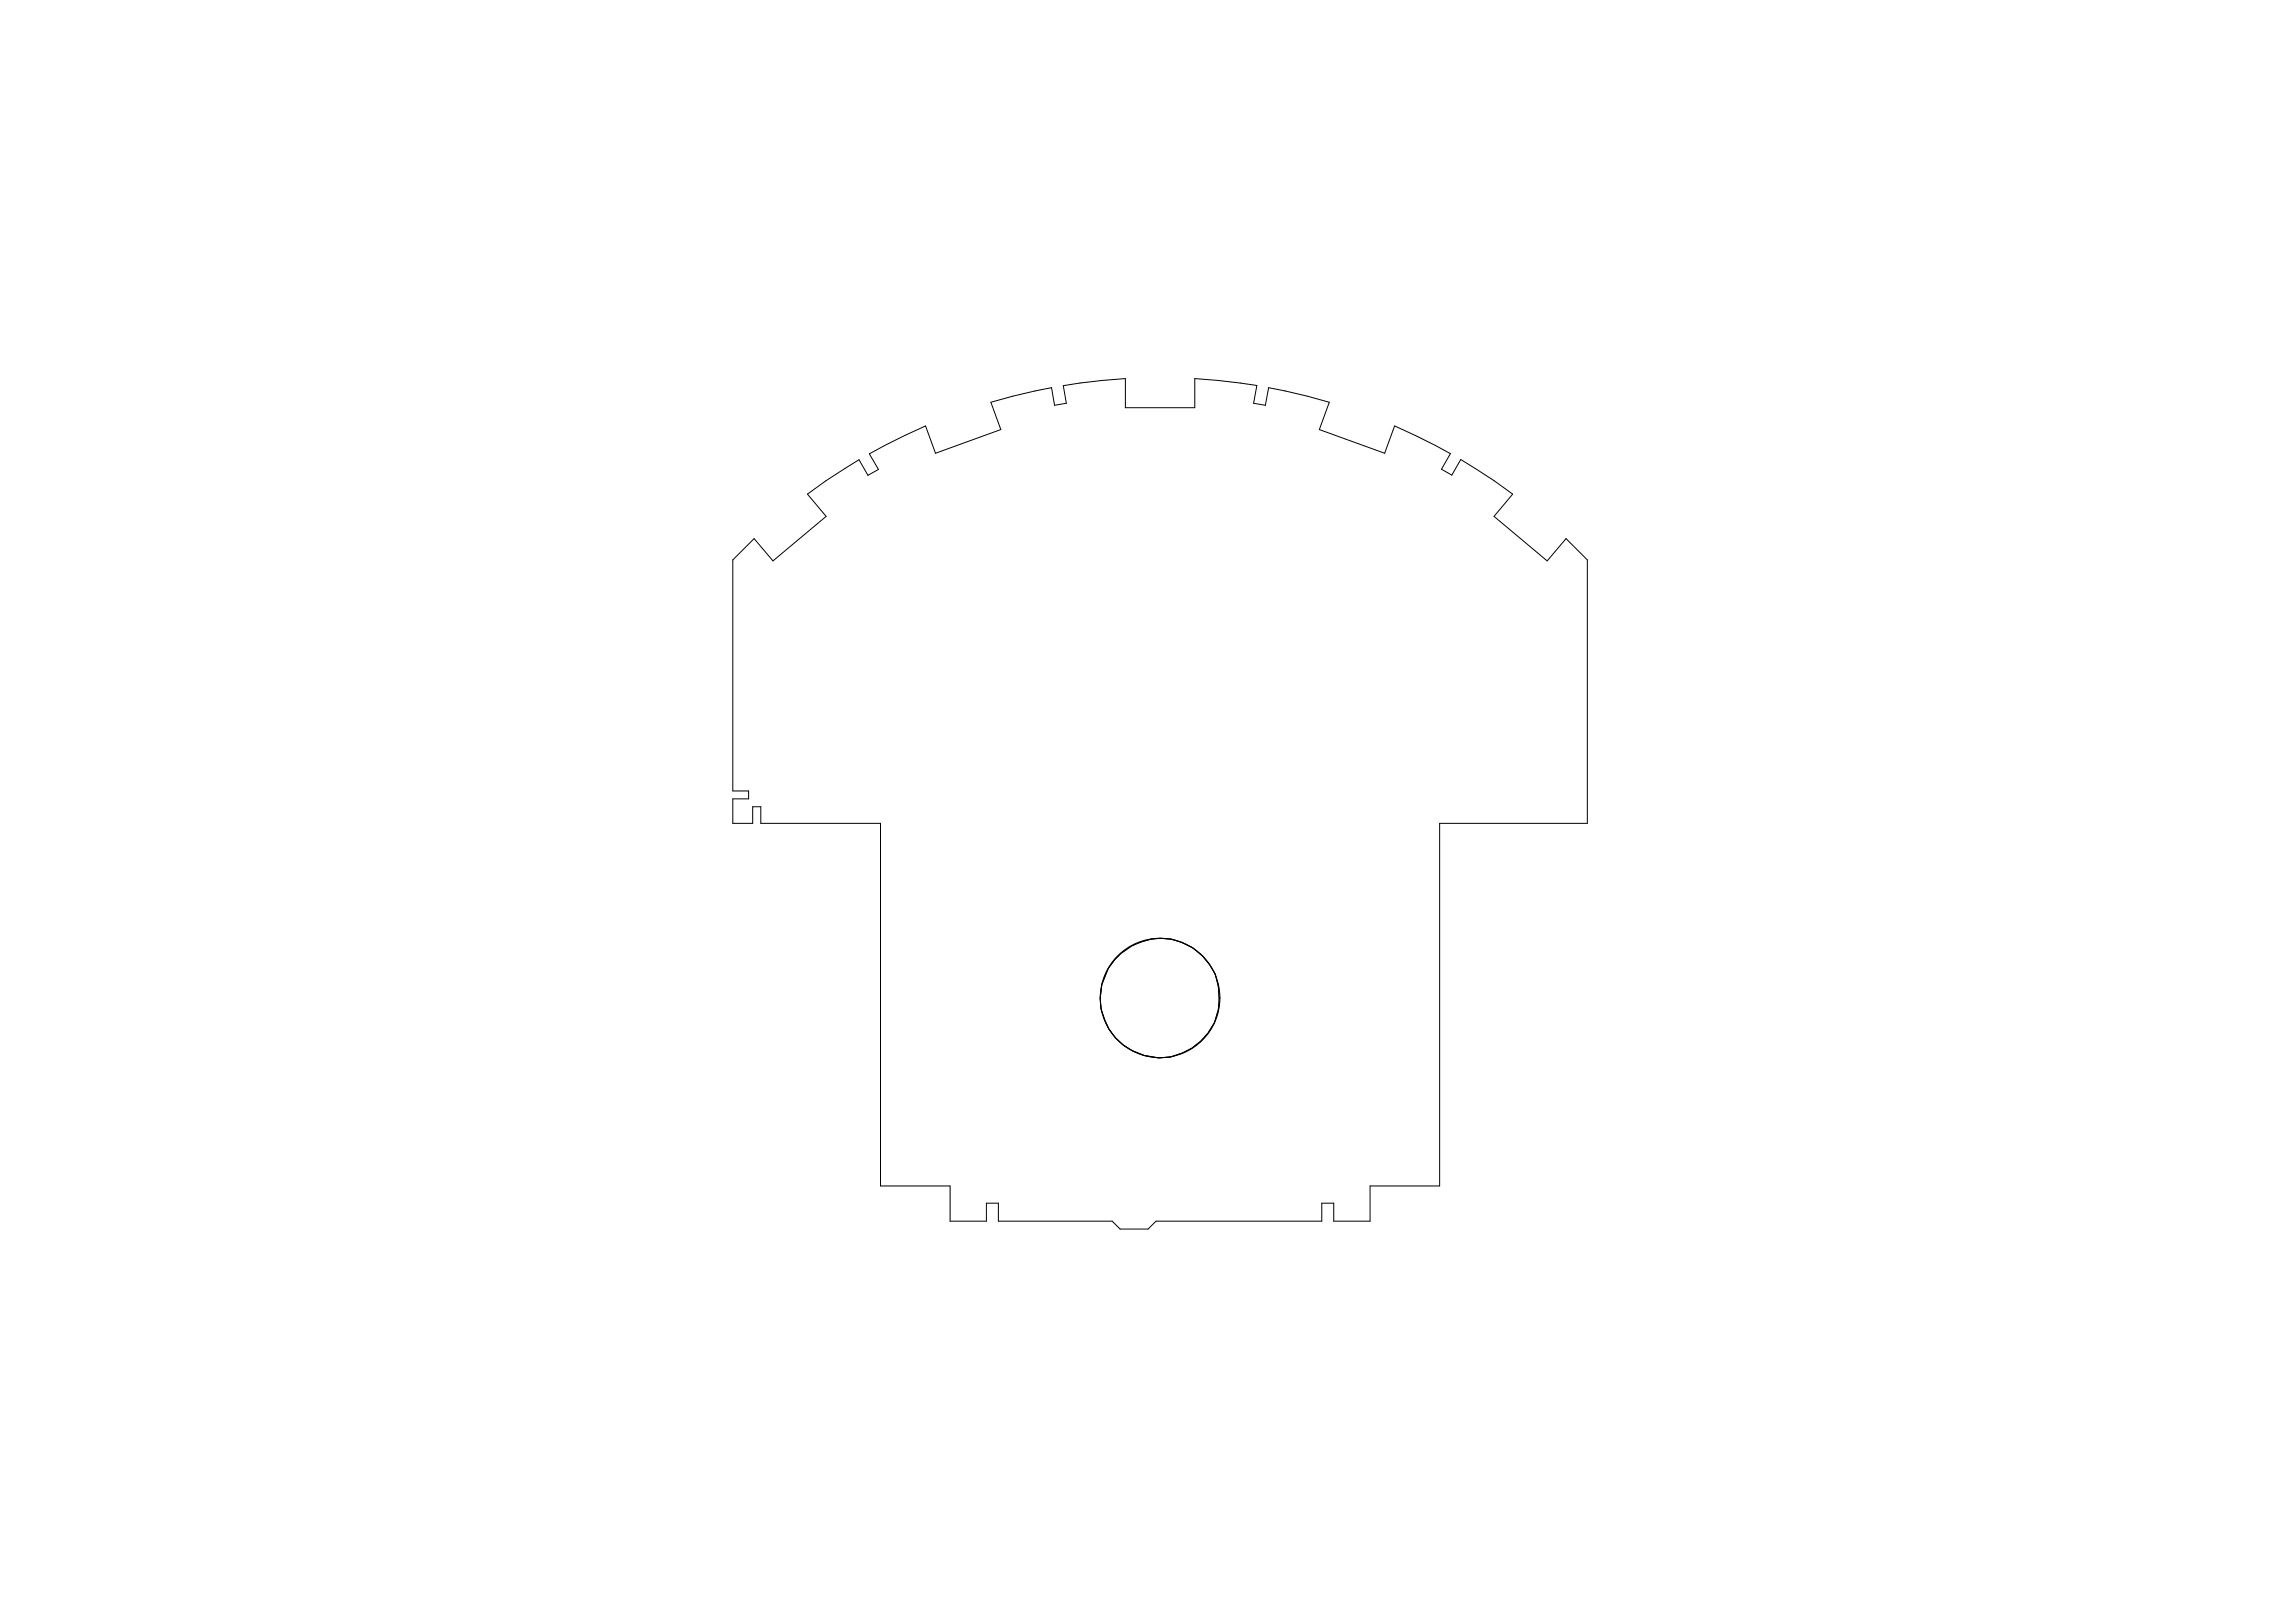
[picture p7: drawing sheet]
<svg xmlns="http://www.w3.org/2000/svg" width="287mm" height="202mm" viewBox="0 0 287 202" stroke-linecap="round" stroke-linejoin="round" font-family="sans-serif">
<g fill="none" stroke="#000" stroke-width=".12">
<path d="M91.6 69.9l2.6-2.6 2.4 2.8 6.6-5.6-2.3-2.8 2.3-1.6 4.1-2.7 1.2 2 1.3-.8-1.2-1.9 4.5-2.3 2.6-1.2 1.2 3.4 8.2-2.9-1.3-3.4 2.8-.8 4.8-1.1 .4 2.2 1.5-.2-.4-2.2 4.9-.7 2.8-.2v3.6h8.7v-3.6l2.9 .2 4.9 .7-.4 2.2 1.4 .2 .4-2.2 4.9 1.1 2.7 .8-1.2 3.4 8.1 2.9 1.3-3.4 2.6 1.2 4.4 2.3-1.2 1.9 1.3 .8 1.2-2 4.1 2.7 2.3 1.6-2.3 2.8 6.7 5.6 2.3-2.8 2.7 2.6v33h-18.5v45.3h-8.7v4.4h-4.5v-2.3h-1.5v2.3h-20.7l-1 1h-3.5l-1-1h-14.2v-2.3h-1.5v2.3h-4.6v-4.4h-8.7v-45.3h-14.9v-2.1h-1v2.1h-2.5v-3.1h2v-1h-2zM139.3 119.9a7.5 7.5 0 0 1 12.6 1.8 8.9 8.9 0 0 1-.1 6.1 7.7 7.7 0 0 1-7 4.4 7.4 7.4 0 0 1-6.6-4.4 7.4 7.4 0 0 1 1.1-7.9z"/>
<circle cx="145" cy="124.7" r="7.5"/>
</g>
</svg>
